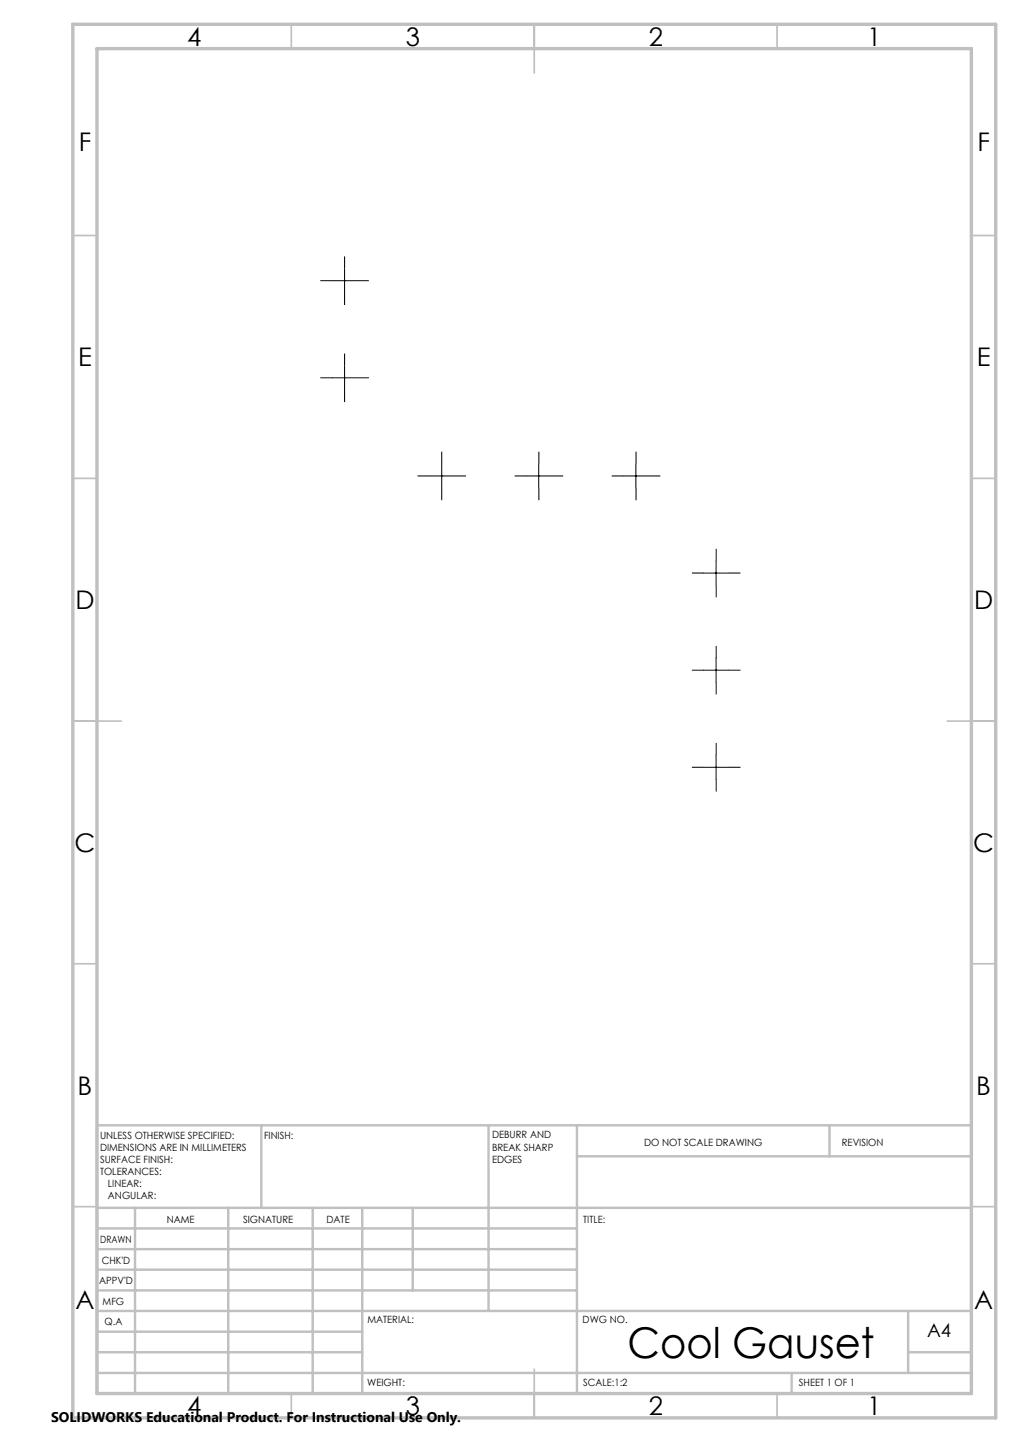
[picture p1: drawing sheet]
<svg xmlns="http://www.w3.org/2000/svg" width="210mm" height="297mm" viewBox="0 0 210 297" stroke-linecap="round" stroke-linejoin="round" font-family="sans-serif">
<defs><g id="words">
<text font-size="8.7" x="129.2" y="279.6">Cool Gauset</text>
<g font-size="5.3">
<text x="38.5" y="9.5">4</text>
<text x="83.5" y="9.5">3</text>
<text x="133.6" y="9.5">2</text>
<text x="178.6" y="9.5">1</text>
<text x="16.2" y="31.2">F</text>
<text x="201.2" y="31.2">F</text>
<text x="16.1" y="75.4">E</text>
<text x="201.1" y="75.4">E</text>
<text x="15.5" y="125.4">D</text>
<text x="200.5" y="125.4">D</text>
<text x="15.4" y="175.5">C</text>
<text x="200.4" y="175.5">C</text>
<text x="16" y="225.5">B</text>
<text x="201" y="225.5">B</text>
<text x="15.5" y="269.7">A</text>
<text x="200.5" y="269.7">A</text>
<text x="38.5" y="291.4">4</text>
<text x="83.5" y="291.4">3</text>
<text x="133.6" y="291.4">2</text>
<text x="178.6" y="291.4">1</text>
</g>
<text font-size="3.9" x="190.9" y="275.5">A4</text>
<text font-size="2.9" x="10.5" y="292.9">SOLIDWORKS Educational Product. For Instructional Use Only.</text>
<g font-size="2.1">
<text x="20.6" y="234.6">UNLESS OTHERWISE SPECIFIED:</text>
<text x="20.6" y="237.1">DIMENSIONS ARE IN MILLIMETERS</text>
<text x="20.6" y="239.5">SURFACE FINISH:</text>
<text x="54.4" y="234.5">FINISH:</text>
<text x="101.3" y="234.5">DEBURR AND</text>
<text x="101.3" y="237">BREAK SHARP</text>
<text x="101.3" y="239.5">EDGES</text>
<text x="132.6" y="235.9">DO NOT SCALE DRAWING</text>
<text x="173.3" y="236.1">REVISION</text>
<text x="20.6" y="242">TOLERANCES:</text>
<text x="22.2" y="244.5">LINEAR:</text>
<text x="22.2" y="247">ANGULAR:</text>
<text x="34.3" y="252">NAME</text>
<text x="50" y="251.9">SIGNATURE</text>
<text x="67.2" y="251.9">DATE</text>
<text x="120.1" y="251.9">TITLE:</text>
<text x="20.6" y="256.1">DRAWN</text>
<text x="20.9" y="260.3">CHK'D</text>
<text x="20.4" y="264.4">APPV'D</text>
<text x="21.1" y="268.8">MFG</text>
<text x="21.5" y="273">Q.A</text>
<text x="75.6" y="272.5">MATERIAL:</text>
<text x="120" y="272.5">DWG NO.</text>
<text x="75.6" y="285.5">WEIGHT:</text>
<text x="120.1" y="285.6">SCALE:1:2</text>
<text x="164.5" y="285.6">SHEET 1 OF 1</text>
</g>
</g></defs>
<g fill="none" stroke="#000" stroke-width=".21" stroke-dasharray="15.2 1.3 1.3 1.3" stroke-linecap="butt">
<path d="M68.4 57.8h-2.5M70.9 55.3v-2.5M73.4 57.8h2.5M68.4 77.8h-2.5M70.9 60.3v2.5M70.9 75.3v-2.5M73.4 77.8h2.5M70.9 80.3v2.5M88.4 98h-2.5M90.9 95.5v-2.5M93.4 98h2.5M108.4 98h-2.5"/>
<path d="M110.9 95.5v-2.5M113.4 98h2.5M128.4 98h-2.5M130.9 95.5v-2.5M133.4 98h2.5M90.9 100.5v2.5M110.9 100.5v2.5M130.9 100.5v2.5M144.9 118h-2.5M147.4 115.5v-2.5M149.9 118h2.5M144.9 138h-2.5"/>
<path d="M147.4 135.5v-2.5M147.4 120.5v2.5M149.9 138h2.5M144.9 158h-2.5M147.4 155.5v-2.5M147.4 140.5v2.5M149.9 158h2.5M147.4 160.5v2.5"/>
</g>
<g fill="none" stroke="#000" stroke-width=".21">
<path d="M68.4 57.8h5M70.9 55.3v5M68.4 77.8h5M70.9 75.3v5M88.4 98h5M90.9 95.6v4.9M108.4 98h5M110.9 95.6v4.9M128.4 98h5M130.9 95.6v4.9M144.9 118h5M147.4 115.5v5"/>
<path d="M144.9 138h5M147.4 135.5v5M144.9 158h5M147.4 155.5v5"/>
</g>
<g fill="none" stroke="#c0c0c0" stroke-width=".35">
<path d="M60 5v5M110 5v10M160 5v5M15 48.5h5M200 48.5h5M15 98.5h5M200 98.5h5M15 148.5h10M195 148.5h10M15 198.5h5M200 198.5h5M15 248.5h5"/>
<path d="M200 248.5h5M60 287v5M110 282v10M160 287v5"/>
</g>
<g fill="none" stroke="#c0c0c0" stroke-width=".5">
<path d="M53.8 231.8v17M100.6 231.8v38.2M118.8 231.8v55.2M118.8 238.2h81.2M170.8 231.8v6.4M200 231.8h-180v55.2M20 248.8h180M20 257.3h98.8M20 253h98.8M27.8 248.8v38.2M47 248.8v38.2M64.4 248.8v38.2"/>
<path d="M74.6 248.8v38.2M85 248.8v17M20 265.8h98.8M20 261.5h98.8M20 278.5h54.6M20 274.3h54.6M20 270h180M187 278.5h13M187 270v12.8M20 282.8h180M163 282.8v4.2"/>
</g>
<path d="M15 5h190v287h-190zM20 10h180v277h-180z" fill="none" stroke="#c0c0c0" stroke-width=".7"/>
<use href="#words"/>
</svg>
